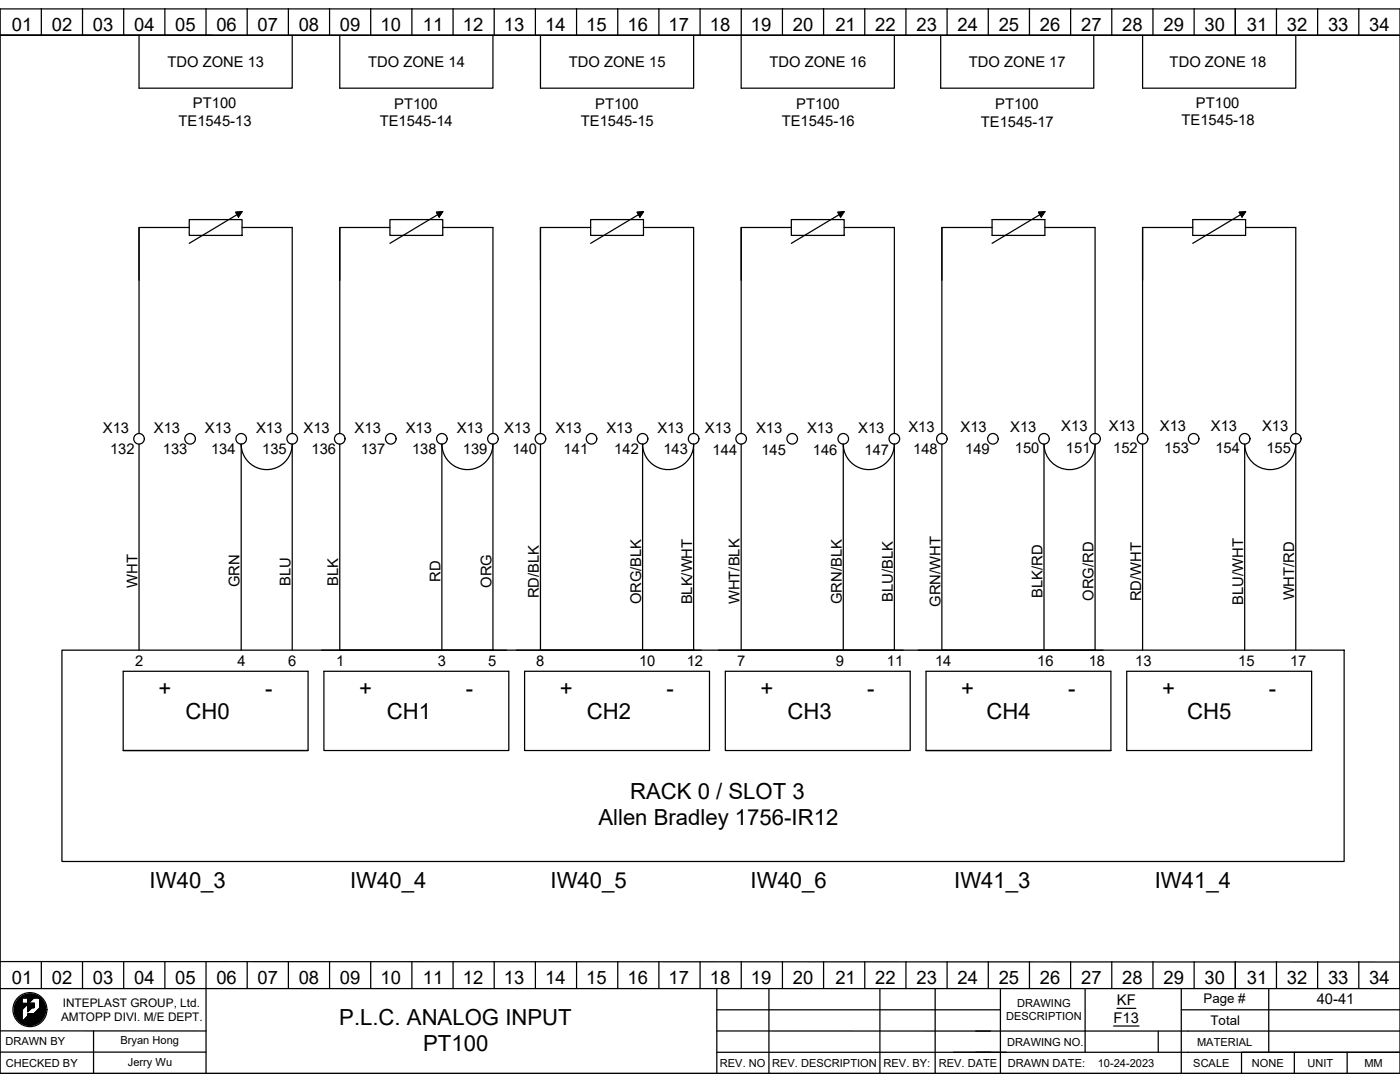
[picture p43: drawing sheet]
<svg xmlns="http://www.w3.org/2000/svg" width="279mm" height="216mm" viewBox="0 0 279 216" stroke-linecap="round" stroke-linejoin="round" font-family="sans-serif">
<defs><g id="words">
<g font-size="4.4">
<text x="31.6" y="139">+</text>
<text x="37" y="143.5">CH0</text>
<text x="52.9" y="139">-</text>
<text x="71.7" y="139">+</text>
<text x="77.2" y="143.5">CH1</text>
<text x="93" y="139">-</text>
<text x="111.7" y="139">+</text>
<text x="117.1" y="143.5">CH2</text>
<text x="133" y="139">-</text>
<text x="151.8" y="139">+</text>
<text x="157.2" y="143.5">CH3</text>
<text x="173.1" y="139">-</text>
<text x="191.8" y="139">+</text>
<text x="196.9" y="143.5">CH4</text>
<text x="213.1" y="139">-</text>
<text x="231.9" y="139">+</text>
<text x="236.9" y="143.5">CH5</text>
<text x="253.2" y="139">-</text>
<text x="125.7" y="159.3">RACK 0 / SLOT 3</text>
<text x="119.4" y="164.6">Allen Bradley 1756-IR12</text>
<text x="29.9" y="177.2">IW40_3</text>
<text x="69.9" y="177.2">IW40_4</text>
<text x="109.9" y="177.2">IW40_5</text>
<text x="149.8" y="177.2">IW40_6</text>
<text x="190.4" y="177.2">IW41_3</text>
<text x="230.4" y="177.2">IW41_4</text>
<text x="67.7" y="204.5">P.L.C. ANALOG INPUT</text>
<text x="84.5" y="209.8">PT100</text>
</g>
<g font-size="3.7">
<text x="2.4" y="6.2">01</text>
<text x="10.3" y="6.2">02</text>
<text x="18.5" y="6.2">03</text>
<text x="26.8" y="6.2">04</text>
<text x="35" y="6.2">05</text>
<text x="43.2" y="6.2">06</text>
<text x="51.4" y="6.2">07</text>
<text x="59.6" y="6.2">08</text>
<text x="67.8" y="6.2">09</text>
<text x="75.9" y="6.2">10</text>
<text x="84.4" y="6.2">11</text>
<text x="92.4" y="6.2">12</text>
<text x="100.6" y="6.2">13</text>
<text x="108.8" y="6.2">14</text>
<text x="117" y="6.2">15</text>
<text x="125.2" y="6.2">16</text>
<text x="133.4" y="6.2">17</text>
<text x="141.7" y="6.2">18</text>
<text x="149.9" y="6.2">19</text>
<text x="158.2" y="6.2">20</text>
<text x="166.7" y="6.2">21</text>
<text x="174.7" y="6.2">22</text>
<text x="182.9" y="6.2">23</text>
<text x="191.1" y="6.2">24</text>
<text x="199.3" y="6.2">25</text>
<text x="207.5" y="6.2">26</text>
<text x="215.8" y="6.2">27</text>
<text x="224" y="6.2">28</text>
<text x="232.2" y="6.2">29</text>
<text x="240.4" y="6.2">30</text>
<text x="248.9" y="6.2">31</text>
<text x="256.8" y="6.2">32</text>
<text x="265" y="6.2">33</text>
<text x="273.3" y="6.2">34</text>
<text x="2.4" y="196.4">01</text>
<text x="10.3" y="196.4">02</text>
<text x="18.5" y="196.4">03</text>
<text x="26.8" y="196.4">04</text>
<text x="35" y="196.4">05</text>
<text x="43.2" y="196.4">06</text>
<text x="51.4" y="196.4">07</text>
<text x="59.6" y="196.4">08</text>
<text x="67.8" y="196.4">09</text>
<text x="75.9" y="196.4">10</text>
<text x="84.4" y="196.4">11</text>
<text x="92.4" y="196.4">12</text>
<text x="100.6" y="196.4">13</text>
<text x="108.8" y="196.4">14</text>
<text x="117" y="196.4">15</text>
<text x="125.2" y="196.4">16</text>
<text x="133.4" y="196.4">17</text>
<text x="141.7" y="196.4">18</text>
<text x="149.9" y="196.4">19</text>
<text x="158.2" y="196.4">20</text>
<text x="166.7" y="196.4">21</text>
<text x="174.7" y="196.4">22</text>
<text x="182.9" y="196.4">23</text>
<text x="191.1" y="196.4">24</text>
<text x="199.3" y="196.4">25</text>
<text x="207.5" y="196.4">26</text>
<text x="215.8" y="196.4">27</text>
<text x="224" y="196.4">28</text>
<text x="232.2" y="196.4">29</text>
<text x="240.4" y="196.4">30</text>
<text x="248.9" y="196.4">31</text>
<text x="256.8" y="196.4">32</text>
<text x="265" y="196.4">33</text>
<text x="273.3" y="196.4">34</text>
</g>
<g font-size="2.9">
<text x="33.4" y="13.3">TDO ZONE 13</text>
<text x="73.5" y="13.3">TDO ZONE 14</text>
<text x="113.5" y="13.3">TDO ZONE 15</text>
<text x="153.6" y="13.3">TDO ZONE 16</text>
<text x="193.4" y="13.3">TDO ZONE 17</text>
<text x="233.4" y="13.3">TDO ZONE 18</text>
<text x="38.5" y="21.6">PT100</text>
<text x="78.7" y="21.7">PT100</text>
<text x="118.8" y="21.7">PT100</text>
<text x="158.9" y="21.7">PT100</text>
<text x="198.6" y="21.8">PT100</text>
<text x="238.7" y="21.5">PT100</text>
<text x="35.6" y="25.2">TE1545-13</text>
<text x="75.8" y="25.2">TE1545-14</text>
<text x="115.9" y="25.2">TE1545-15</text>
<text x="156" y="25.2">TE1545-16</text>
<text x="195.7" y="25.3">TE1545-17</text>
<text x="235.8" y="25">TE1545-18</text>
<text x="20.5" y="86.5">X13</text>
<text x="30.7" y="86.5">X13</text>
<text x="40.9" y="86.5">X13</text>
<text x="51.1" y="86.5">X13</text>
<text x="60.6" y="86.5">X13</text>
<text x="70.8" y="86.5">X13</text>
<text x="81" y="86.5">X13</text>
<text x="91.2" y="86.5">X13</text>
<text x="100.6" y="86.5">X13</text>
<text x="110.8" y="86.5">X13</text>
<text x="121" y="86.5">X13</text>
<text x="131.2" y="86.5">X13</text>
<text x="140.7" y="86.5">X13</text>
<text x="150.9" y="86.5">X13</text>
<text x="161.1" y="86.5">X13</text>
<text x="171.3" y="86.5">X13</text>
<text x="181.3" y="86.2">X13</text>
<text x="191.7" y="86.2">X13</text>
<text x="201.6" y="86.2">X13</text>
<text x="211.8" y="86.1">X13</text>
<text x="221.3" y="86.1">X13</text>
<text x="231.5" y="86.1">X13</text>
<text x="241.7" y="86.1">X13</text>
<text x="251.9" y="86.1">X13</text>
<text x="22" y="90.6">132</text>
<text x="32.5" y="90.7">133</text>
<text x="42.1" y="90.6">134</text>
<text x="52.3" y="90.7">135</text>
<text x="62.2" y="90.6">136</text>
<text x="72" y="90.7">137</text>
<text x="82.2" y="90.6">138</text>
<text x="92.4" y="90.6">139</text>
<text x="102.3" y="90.6">140</text>
<text x="112.5" y="90.6">141</text>
<text x="122.6" y="90.6">142</text>
<text x="132.4" y="90.6">143</text>
<text x="142.2" y="90.8">144</text>
<text x="152" y="90.8">145</text>
<text x="162.2" y="90.8">146</text>
<text x="172.5" y="90.8">147</text>
<text x="182.2" y="90.6">148</text>
<text x="192.6" y="90.6">149</text>
<text x="202.5" y="90.5">150</text>
<text x="212.7" y="90.4">151</text>
<text x="222.2" y="90.3">152</text>
<text x="232.4" y="90.3">153</text>
<text x="242.5" y="90.3">154</text>
<text x="252.7" y="90.3">155</text>
<text x="27.4" y="117.3" transform="rotate(-90 27.4 117.3)">WHT</text>
<text x="47.8" y="117.2" transform="rotate(-90 47.8 117.2)">GRN</text>
<text x="58" y="116.8" transform="rotate(-90 58 116.8)">BLU</text>
<text x="67.5" y="116.9" transform="rotate(-90 67.5 116.9)">BLK</text>
<text x="87.9" y="116.2" transform="rotate(-90 87.9 116.2)">RD</text>
<text x="98.1" y="117.3" transform="rotate(-90 98.1 117.3)">ORG</text>
<text x="107.6" y="119.4" transform="rotate(-90 107.6 119.4)">RD/BLK</text>
<text x="208.1" y="119.3" transform="rotate(-90 208.1 119.3)">BLK/RD</text>
<text x="218.2" y="119.9" transform="rotate(-90 218.2 119.9)">ORG/RD</text>
<text x="227.7" y="120" transform="rotate(-90 227.7 120)">RD/WHT</text>
<text x="258.3" y="119.8" transform="rotate(-90 258.3 119.8)">WHT/RD</text>
<text x="127.9" y="120.6" transform="rotate(-90 127.9 120.6)">ORG/BLK</text>
<text x="138.1" y="120.6" transform="rotate(-90 138.1 120.6)">BLK/WHT</text>
<text x="147.6" y="120.5" transform="rotate(-90 147.6 120.5)">WHT/BLK</text>
<text x="168" y="120.5" transform="rotate(-90 168 120.5)">GRN/BLK</text>
<text x="178.2" y="120.1" transform="rotate(-90 178.2 120.1)">BLU/BLK</text>
<text x="187.7" y="121.1" transform="rotate(-90 187.7 121.1)">GRN/WHT</text>
<text x="248.1" y="120.7" transform="rotate(-90 248.1 120.7)">BLU/WHT</text>
<text x="27" y="132.9">2</text>
<text x="47.4" y="132.9">4</text>
<text x="57.5" y="132.9">6</text>
<text x="67.1" y="132.9">1</text>
<text x="87.4" y="132.9">3</text>
<text x="97.4" y="132.9">5</text>
<text x="107" y="132.9">8</text>
<text x="127.5" y="132.9">10</text>
<text x="137" y="132.9">12</text>
<text x="147.1" y="132.9">7</text>
<text x="166.8" y="132.9">9</text>
<text x="177" y="132.9">11</text>
<text x="186.6" y="132.9">14</text>
<text x="207" y="132.9">16</text>
<text x="217.3" y="132.9">18</text>
<text x="226.6" y="132.9">13</text>
<text x="247.1" y="132.9">15</text>
<text x="257.5" y="132.9">17</text>
<text x="222.9" y="200.6">KF</text>
<text x="262.8" y="200.4">40-41</text>
<text x="222.2" y="204.1">F13</text>
</g>
<g font-size="2.7">
<text x="240.2" y="200.1">Page #</text>
<text x="241.6" y="204.6">Total</text>
</g>
<g font-size="2.4">
<text x="12.2" y="203.7">AMTOPP DIVI. M/E DEPT.</text>
<text x="12.5" y="200.9">INTEPLAST GROUP, Ltd.</text>
</g>
<g font-size="2.2">
<text x="200.8" y="203.6">DESCRIPTION</text>
<text x="203" y="200.9">DRAWING</text>
<text x="1.1" y="208.6">DRAWN BY</text>
<text x="24.1" y="208.4">Bryan Hong</text>
<text x="201" y="208.6">DRAWING NO.</text>
<text x="238.9" y="208.6">MATERIAL</text>
<text x="1.2" y="212.9">CHECKED BY</text>
<text x="25.5" y="212.6">Jerry Wu</text>
<text x="143.7" y="212.9">REV. NO</text>
<text x="154.1" y="212.8">REV. DESCRIPTION</text>
<text x="176.3" y="212.8">REV. BY:</text>
<text x="187.4" y="213">REV. DATE</text>
<text x="201.1" y="212.9">DRAWN DATE:</text>
<text x="219.1" y="212.9">10-24-2023</text>
<text x="238.1" y="212.9">SCALE</text>
<text x="249.8" y="212.9">NONE</text>
<text x="260.9" y="212.9">UNIT</text>
<text x="272.3" y="212.9">MM</text>
</g>
</g></defs>
<g fill="none" stroke="#000" stroke-width=".25">
<path d="M8.2 1.7v5.4M16.5 1.7v5.4M24.7 1.7v5.4M27.7 7.1v10.5h30.6v-10.5M32.9 1.7v5.4M41.1 1.7v5.4M42.4 7.1h-42.4h279.4M49.3 1.7v5.4M57.6 1.7v5.4M65.8 1.7v5.4M67.8 7.1v10.5h30.6v-10.5M74 1.7v5.4"/>
<path d="M82.2 1.7v5.4M90.4 1.7v5.4M98.6 1.7v5.4M106.8 1.7v5.4M107.9 7.1v10.5h30.5v-10.5M115.1 1.7v5.4M123.3 1.7v5.4M131.5 1.7v5.4M139.7 1.7v5.4M147.9 1.7v15.9h30.6v-10.5M156.2 1.7v5.4M164.4 1.7v5.4"/>
<path d="M172.6 1.7v5.4M180.8 1.7v5.4M187.7 7.1v10.5h30.6v-10.5M189 1.7v5.4M197.2 1.7v5.4M205.4 1.7v5.4M213.7 1.7v5.4M221.9 1.7v5.4M228 7.1v10.5h30.6v-10.5M230.1 1.7v5.4M238.3 1.7v5.4M246.5 1.7v5.4"/>
<path d="M254.7 1.7v5.4M263 1.7v5.4M271.2 1.7v5.4M27.7 45.4v41.1M37.8 45.4h-10.1v10.5M37.8 43.8h10.5v3.2h-10.5zM47 42.3l1.3-.1-.7 1.1zM47.1 42.3h-.1M47.3 42.3l-.2 .2M47.5 43.1l.8-.9-10.5 6.4M47.5 42.3l-.3 .3M47.6 43.3h.1"/>
<path d="M47.7 42.3l-.4 .4M47.9 42.3l-.6 .5M48 42.7l-.5 .5M48.1 42.3l-.7 .6M48.3 45.4h10v41.1M67.8 45.4v41.1M77.8 45.4h-10v10.5M77.8 43.8h10.6v3.2h-10.6zM87.1 42.3l1.3-.1-.7 1.1zM87.1 42.3h.1M87.3 42.3l-.1 .2M87.5 43.1l.8-.9-10.5 6.4"/>
<path d="M87.5 42.3l-.3 .3M87.7 43.3h.1M87.7 42.3l-.4 .4M87.9 42.3l-.5 .5M88 42.7l-.4 .5M88.1 42.3l-.7 .6M88.4 45.4h10v41.1M117.9 43.8h10.5v3.2h-10.5zM117.9 45.4h-10v41.1M127.2 42.3l1.2-.1-.7 1.1zM127.2 42.3h.1M127.4 42.3l-.2 .2"/>
<path d="M127.6 42.3l-.3 .3M127.7 43.3h.1M127.8 42.3l-.4 .4M128 42.3l-.6 .5M128.1 42.7l-.5 .5M128.2 42.3l-.7 .6M128.4 42.2l-.8 .9M128.4 45.4h10v41.1M128.4 42.2l-10.5 6.4M147.9 45.4v41.1M157.9 45.4h-10v10.5M157.9 43.8h10.6v3.2h-10.6z"/>
<path d="M167.2 42.3l1.3-.1-.7 1.1zM167.2 42.3h.1M167.4 42.3l-.1 .2M167.6 42.3l-.3 .3M167.8 43.3h.1M167.8 42.3l-.4 .4M168 42.3l-.5 .5M168.2 42.7l-.5 .5M168.2 42.3l-.6 .6M168.4 42.2l-.8 .9M168.5 45.4h10v41.1M168.5 42.2l-10.6 6.4"/>
<path d="M198 45.4h-10v41.1M198 43.8h10.5v3.2h-10.5zM207.3 42.3l.5 1M207.3 42.3h.1M207.5 42.3l-.2 .2M207.7 42.3l-.3 .3M207.8 43.3h.1M207.9 42.3l-.4 .4M208.1 42.3l-.6 .5M208.2 42.7l-.5 .5M208.3 42.3l-.7 .6M208.5 42.2l-.8 .9"/>
<path d="M208.5 45.4h10v41.1M208.5 42.2l-1.2 .1M208.5 42.2l-10.5 6.4M208.5 42.2l-.7 1.1M238 45.4h-10v41.1M238 43.8h10.6v3.2h-10.6zM247.3 42.3l1.3-.1-.7 1.1M247.3 42.3l.6 1M247.3 42.3h.1M247.5 42.3l-.1 .2M247.7 43.1l.9-.9-10.6 6.4M247.7 42.3l-.2 .3"/>
<path d="M247.9 43.3h.1M247.9 42.3l-.4 .4M248.2 42.3l-.6 .5M248.3 42.7l-.5 .5M248.4 42.3l-.7 .6M248.6 45.4h10v41.1M27.7 88.6v41.1M67.8 88.6v41.1M107.9 88.6v41.1M147.9 88.6v41.1M188 88.6v41.1M228 88.6v41.1"/>
<path d="M12.4 129.7h255.9v42.2h-255.9zM24.6 133.9h36.9v15.9h-36.9zM48.1 129.7v-41.1a5.1 5.1 0 0 0 5.1 5.1 5.1 5.1 0 0 0 5.1-5.1v41.1M64.2 129.7h36.9M64.6 133.9h36.9v15.9h-36.9zM88.2 129.7v-41.1a5.1 5.1 0 0 0 5.1 5.1 5.1 5.1 0 0 0 5.1-5.1v41.1M103 129.7h36.9M104.7 133.9h36.9v15.9h-36.9zM128.2 129.7v-41.1a5.1 5.1 0 0 0 5.1 5.1 5.1 5.1 0 0 0 5.1-5.1v41.1M143.4 129.7h36.9M144.8 133.9h36.9v15.9h-36.9zM168.3 129.7v-41.1a5.1 5.1 0 0 0 5.1 5.1 5.1 5.1 0 0 0 5.1-5.1v41.1"/>
<path d="M183.3 129.7h36.8M184.8 133.9h36.9v15.9h-36.9zM208.4 129.7v-41.1a5.1 5.1 0 0 0 5 5.1 5.1 5.1 0 0 0 5.1-5.1v41.1M224.9 133.9h36.9v15.9h-36.9zM248.4 129.7v-41.1a5.1 5.1 0 0 0 5.1 5.1 5.1 5.1 0 0 0 5.1-5.1v41.1M24.6 149.8h36.9M0 197.3h279.4M0 191.9h16.5M4 199.1l-.4 .4M4.2 198.9l-.8 .8M4.3 198.9h1.3v1.3h-1.3zM4.4 199.2l-1.4 1.4"/>
<path d="M4.4 199.3l-1.5 1.4M4.4 199.3l-1.5 1.5M4.4 199.4l-1.5 1.5M4.4 199.5l-1.5 1.5M4.4 199.5l-1.5 1.6M4.4 199.6l-1.5 1.5M4.4 199.7l-1.5 1.5M4.4 199.7l-1.5 1.6M4.4 199.8l-1.5 1.6M4.4 199.9l-1.5 1.5M4.4 199.9l-1.5 1.6M4.4 198.8l-1.1 1.1"/>
<path d="M4.6 198.7l-1.4 1.4M4.7 198.6l-1.6 1.6M4.8 198.6l-1.7 1.7M4.9 198.5l-1.9 1.9M5 198.5l-2 2M5.1 198.5l-.6 .6M5.2 198.4l-.7 .7M5.3 198.4l-.7 .7M5.4 198.4l-.7 .7M5.5 198.4l-.8 .7M5.6 198.4l-.8 .7M5.6 198.4l-.7 .7"/>
<path d="M5.7 198.4l-.7 .7M5.8 198.4l-.8 .7M5.9 198.4l-.8 .7M5.9 198.3l-.7 .8M6 198.3l-.8 .8M6.1 198.4l-.8 .7M6.1 198.4l-.7 .7M6.2 198.4l-.8 .7M6.3 198.4l-.8 .7M6.3 198.4l-.7 .7M6.4 198.4l-.8 .8M6.5 198.4l-.9 .9"/>
<path d="M6.6 198.4l-1 1.1M6.7 198.4l-1.1 1.1M6.7 198.4l-1.1 1.2M6.8 198.5l-1.2 1.2M6.9 198.5l-1.3 1.3M7 198.5l-1.4 1.4M7.1 198.5l-1.5 1.5M7.1 198.6l-1.5 1.5M7.2 198.6l-1.6 1.6M7.2 198.6l-4 4.2 1.2-1.3M7.3 198.6l-.5 .5M7.3 199.1l.3-.3-.2 .3"/>
<path d="M7.3 198.7l-.4 .4M7.4 198.7l-.4 .4M7.5 198.7l-.4 .4M7.5 198.8l-.3 .3M7.6 198.8l-.4 .3M7.6 199.1l.2-.1-.1 .2M7.7 198.9l-.3 .2M7.7 198.9l-.2 .2M7.8 198.9l-.2 .2M7.9 199l-.2 .2M7.9 199.4l.2-.2-.2 .3M7.9 199.6l.4-.3-.4 .4"/>
<path d="M7.9 199l-.1 .2 .2-.1M8 199.1l-.2 .2M8 199.1l-.1 .2M8.1 199.2l-.2 .2M8.1 199.3l-.2-.3-1.1-.1-2.5 2.6v2.5l1.3-1.3v-.4h1.2l1.3-1.3v-1.7M8.2 199.3l-.3 .2M8.2 191.9v5.3M8.3 199.4l-.4 .3M8.3 199.4l-.4 .4M8.4 199.4l-.5 .5M8.4 199.5l-.5 .5M8.4 199.5l-.5 .6"/>
<path d="M8.5 199.7l-.6 .6M8.6 199.7l-.7 .7M8.6 199.8l-.7 .6M8.6 199.8l-.7 .7M8.6 199.9l-.7 .7M8.7 199.9l-.8 .7M8.7 199.9l-.8 .8M8.7 200l-.8 .8M24.7 191.9v5.3M32.9 191.9v5.3M41.1 191.9v22.3M49.3 191.9v5.3"/>
<path d="M57.6 191.9v5.3M65.8 191.9v5.3M74 191.9v5.3M82.2 191.9v5.3M90.4 191.9v5.3M98.6 191.9v5.3M106.8 191.9v5.3M115.1 191.9v5.3M123.3 191.9v5.3M131.5 191.9v5.3M139.7 191.9v5.3M143.1 197.2v17"/>
<path d="M147.9 191.9v5.3M153.5 197.3v16.9M156.2 191.9v5.3M164.4 191.9v5.3M172.6 191.9v5.3M175.6 197.2v17M180.8 191.9v5.3M186.6 197.3v16.9M189 191.9v5.3M197.2 191.9v5.3M199.7 197.2v17M205.4 191.9v5.3"/>
<path d="M213.7 191.9v5.3M216.6 197.3v12.7M221.9 191.9v5.3M230.1 191.9v5.3M235.7 197.3v16.9M238.3 191.9v5.3M246.5 191.9v5.3M253.2 197.3v12.7M254.7 191.9v5.3M263 191.9v5.3M271.2 191.9v5.3M279.4 192l-262.9-.1v5.3"/>
<path d="M0 209.9h41.1M0 205.7h41.1M0 214.2h279.4M4.4 201.7l-1.2 1.2M4.4 201.8l-1.2 1.2M4.4 202l-1.1 1.1M4.4 202.1l-1 1.1M4.4 202.2l-1 1M4.4 202.3l-1 1M4.4 202.5l-.9 .9M4.4 202.9l-.7 .7M4.4 203.2l-.6 .5"/>
<path d="M4.4 203.2l-.5 .6M4.4 203.3l-.5 .5M4.4 200l-1.5 1.6M4.4 200.1l-1.5 1.5M4.4 200.1l-1.5 1.6M4.4 200.2l-1.5 1.6M4.4 200.3l-1.5 1.5M4.4 201.6l-1.2 1.2M4.4 201.9l-1.1 1.1M4.4 201.9l-1.1 1.2M4.4 202.1l-1.1 1M4.4 202.4l-.9 .9"/>
<path d="M4.4 202.6l-.8 .9M4.4 202.7l-.8 .8M4.4 202.8l-.8 .7M4.4 202.8l-.7 .8M4.4 203l-.7 .6M4.4 203l-.6 .7M4.4 203.1l-.6 .6M4.4 203.5l-.4 .4M4.4 203.6l-.3 .3M4.4 203.7l-.3 .3M4.4 203.7l-.2 .3M4.4 203.8l-.2 .2"/>
<path d="M4.5 200.3l-1.6 1.6M4.6 200.3l-1.7 1.7M4.8 200.3l-1.9 1.8M4.8 200.3l-1.9 1.9M4.9 200.3l-1.9 1.9M5 200.3l-2 2M5.1 200.3l-2.1 2.1M5.2 200.3l-2.2 2.1M5.2 200.3l-2.2 2.2M5.3 200.3l-2.3 2.2M5.4 200.3l-2.3 2.3M5.5 200.3l-2.4 2.4"/>
<path d="M5.6 200.2v.1M5.6 202.2v.1M5.7 200.2l-.1 .1M5.7 202.2l-.1 .2M5.7 200.3l-.1 .1M5.8 202.2l-.2 .2M5.8 200.2l-.2 .2M5.8 202.2l-.2 .3M5.8 200.2l-.2 .3M5.9 202.2l-.3 .4M5.9 200.2l-.3 .4M6 202.2l-.4 .4"/>
<path d="M6 200.2l-.4 .4M6 200.3l-.4 .4M6 202.2l-1.8 1.9M6.1 200.3l-.5 .5M6.1 200.2l-.5 .5M6.1 202.2l-1.8 1.9M6.1 200.2l-.5 .6M6.2 202.2l-1.9 1.9 1.9-1.9M6.2 200.2l-.6 .7M6.3 200.2l-.7 .7M6.3 202.2l-1.9 2M6.4 200.2l-.8 .8"/>
<path d="M6.4 202.2l-2 2M6.4 201h.4M6.4 200.2l-.8 .9M6.5 202.2l-2 2M6.5 200.3l-.9 .9M6.5 200.2l-.9 1M6.5 200.3l-.9 1M6.6 200.2l-1 1M6.6 202.2l-2 2.1M6.7 202.2l-2.1 2.1M6.7 200.2l-1.1 1.1M6.7 202.2l-2 2.1"/>
<path d="M6.7 200.2l-1.1 1.2M6.8 200.5l-1.2 1.2M6.8 200.7l-.4 .4M6.8 200.8l-.3 .3M6.8 200.9l-.2 .2M6.8 201l-.1 .1M6.8 200.2l-1.2 1.3M6.8 200.2h-1.2v1.7l1.2-1.3M6.8 200.2v.8M6.8 200.3l-1.2 1.2M6.8 200.3l-1.2 1.3M6.8 200.4l-1.2 1.3"/>
<path d="M6.8 200.5l-1.2 1.3M6.8 200.6l-.4 .4M6.8 200.7l-.3 .3M6.8 200.8l-.2 .2M6.8 200.9l-.2 .1M6.8 200.9l-.1 .1M6.8 201h.1M7.9 200.2l.6-.6-.6 .6M8.5 203.3l-.7 .7M8.6 203.1l-1 1M8.7 202.9l-1.3 1.3M8.8 200.1l-.9 .8"/>
<path d="M8.8 200.1l-.9 .9M8.8 202.8l-1.5 1.5M8.8 200.2l-.9 .9M8.8 200.2l-4.1 4.1M8.8 200.3l-4 4M8.8 202.7l-1.6 1.6M8.9 200.3l-4.1 4.1M8.9 200.4l-4 4M8.9 202.6l-1.8 1.8M8.9 200.5l-3.9 3.9M8.9 202.5l-1.9 1.9M9 200.6l-3.9 3.8"/>
<path d="M9 202.4l-2.1 2.1M9 200.6l-3.9 3.9M9 200.7l-3.8 3.8M9 202.3l-2.2 2.2M9 200.8l-3.7 3.7M9 202.2l-2.3 2.3M9 202.1l-2.4 2.4M9 200.9l-3.6 3.6M9 202l-2.5 2.5M9 201l-3.5 3.5M9.1 201l-3.6 3.5M9.1 201.9l-2.7 2.6"/>
<path d="M9.1 201.1l-3.5 3.5M9.1 201.8l-2.8 2.8M9.1 201.2l-3.4 3.4M9.1 201.3l-3.3 3.3M9.1 201.6l-3 3M9.1 201.4l-3.2 3.2M9.1 201.5l-3.1 3.1M18.7 205.7v8.5M143.1 210h136.3h-10.5v4.2M143.1 201.5h56.6M143.1 205.7h54.6M194.7 205.7h84.7"/>
<path d="M222.2 204.7h5.1M222.9 201.2h3.8M231.2 205.8v4.2M235.7 201.5h43.7M258.3 210h-10.5v4.2M268.9 210h-10.6v4.2M279.4 214.2h-279.4h279.4M279.4 214.2h-279.4v-212.4h279.4v212.4"/>
<circle cx="27.7" cy="87.6" r="1.06"/>
<circle cx="37.9" cy="87.6" r="1.06"/>
<circle cx="48.1" cy="87.6" r="1.06"/>
<circle cx="58.3" cy="87.6" r="1.06"/>
<circle cx="67.8" cy="87.6" r="1.06"/>
<circle cx="78" cy="87.6" r="1.06"/>
<circle cx="88.2" cy="87.6" r="1.06"/>
<circle cx="98.4" cy="87.6" r="1.06"/>
<circle cx="107.9" cy="87.6" r="1.06"/>
<circle cx="118" cy="87.6" r="1.06"/>
<circle cx="128.2" cy="87.6" r="1.06"/>
<circle cx="138.4" cy="87.6" r="1.06"/>
<circle cx="147.9" cy="87.6" r="1.06"/>
<circle cx="158.1" cy="87.6" r="1.06"/>
<circle cx="168.3" cy="87.6" r="1.06"/>
<circle cx="178.5" cy="87.6" r="1.06"/>
<circle cx="188" cy="87.6" r="1.06"/>
<circle cx="198.2" cy="87.6" r="1.06"/>
<circle cx="208.4" cy="87.6" r="1.06"/>
<circle cx="218.5" cy="87.6" r="1.06"/>
<circle cx="228" cy="87.6" r="1.06"/>
<circle cx="238.2" cy="87.6" r="1.06"/>
<circle cx="248.4" cy="87.6" r="1.06"/>
<circle cx="258.6" cy="87.6" r="1.06"/>
<circle cx="6" cy="201.5" r="3.4"/>
</g>
<use href="#words"/>
</svg>
